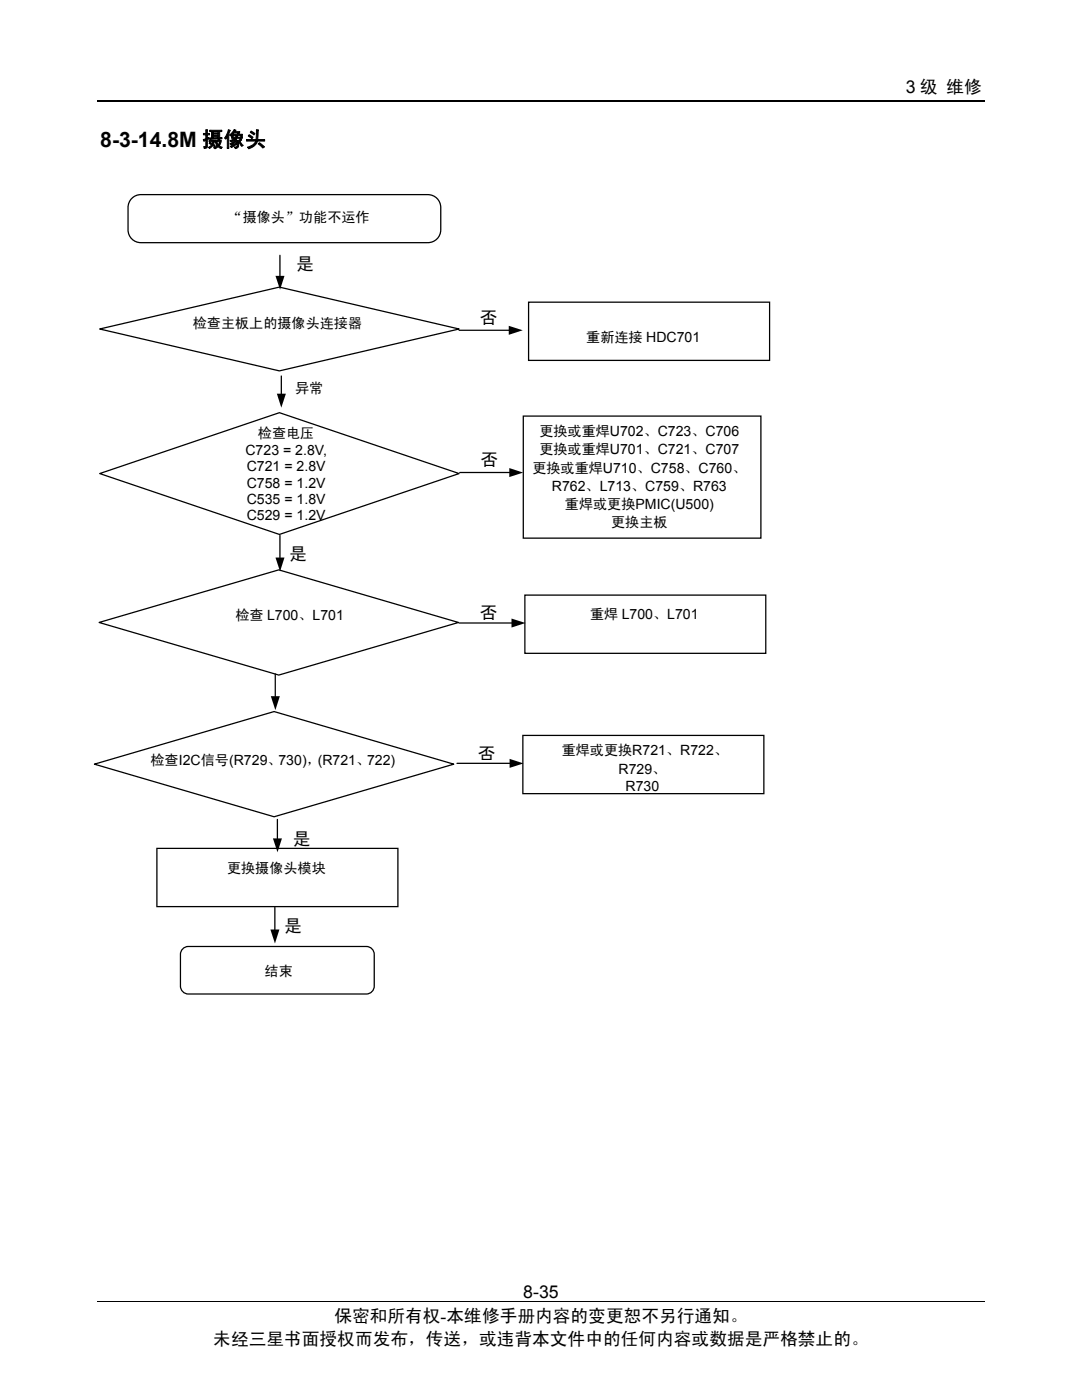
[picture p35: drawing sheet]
<svg xmlns="http://www.w3.org/2000/svg" width="216mm" height="279mm" viewBox="0 0 216 279" stroke-linecap="round" stroke-linejoin="round" font-family="sans-serif">
<defs><g id="words">
<text font-size="4.2" x="20" y="29.3">8-3-14.8M 摄像头</text>
<g font-size="3.5">
<text x="180.7" y="18.6">3 级 维修</text>
<text x="59.1" y="53.9">是</text>
<text x="95.7" y="64.7">否</text>
<text x="95.9" y="93.1">否</text>
<text x="57.7" y="111.7">是</text>
<text x="95.7" y="123.6">否</text>
<text x="95.4" y="151.6">否</text>
<text x="58.4" y="168.6">是</text>
<text x="56.7" y="186">是</text>
<text x="66.7" y="263.8">保密和所有权-本维修手册内容的变更恕不另行通知。</text>
<text x="104.4" y="259">8-35</text>
<text x="42.6" y="268.4">未经三星书面授权而发布，传送，或违背本文件中的任何内容或数据是严格禁止的。</text>
</g>
<g font-size="2.8">
<text x="45.6" y="44.3">“摄像头”功能不运作</text>
<text x="38.5" y="65.4">检查主板上的摄像头连接器</text>
<text x="117" y="68.2">重新连接 HDC701</text>
<text x="58.9" y="78.5">异常</text>
<text x="51.5" y="87.4">检查电压</text>
<text x="107.6" y="87">更换或重焊U702、C723、C706</text>
<text x="49" y="90.8">C723 = 2.8V,</text>
<text x="49.2" y="94.1">C721 = 2.8V</text>
<text x="106.2" y="94.3">更换或重焊U710、C758、C760、</text>
<text x="107.6" y="90.6">更换或重焊U701、C721、C707</text>
<text x="49.2" y="97.3">C758 = 1.2V</text>
<text x="49.2" y="100.6">C535 = 1.8V</text>
<text x="110.1" y="98">R762、L713、C759、R763</text>
<text x="112.7" y="101.6">重焊或更换PMIC(U500)</text>
<text x="49.2" y="103.8">C529 = 1.2V</text>
<text x="122" y="105.3">更换主板</text>
<text x="47" y="123.7">检查 L700、L701</text>
<text x="117.7" y="123.6">重焊 L700、L701</text>
<text x="30" y="152.6">检查I2C信号(R729、730)，(R721、722)</text>
<text x="112.1" y="150.7">重焊或更换R721、R722、</text>
<text x="123.4" y="154.4">R729、</text>
<text x="124.8" y="157.8">R730</text>
<text x="45.3" y="174.2">更换摄像头模块</text>
<text x="52.8" y="194.7">结束</text>
</g>
</g></defs>
<g fill="none" stroke="#000" stroke-width=".25">
<path d="M19.5 20.1h177M26.5 39.4l1-.5 .6-.1h57.3a2.57 2.57 0 0 1 2.5 2.6v4.5a2.56 2.56 0 0 1-2.5 2.5h-57.3a2.56 2.56 0 0 1-2.6-2.5v-4.5a2.58 2.58 0 0 1 1-2zM55.9 50.9v4.2M19.9 65.7l35.9-8.4 35.8 8.4-35.8 8.3zM56.1 75v3.6M91.6 65.9h10M105.5 60.3h48.1v11.6h-48.1zM19.9 94.5l35.9-12.1 35.8 12.1-35.8 12.2zM91.7 94.3h10M104.4 83h47.4v24.4h-47.4zM55.9 106.8v4.5M104.7 118.8h48.1v11.6h-48.1z"/>
<path d="M19.8 124.2l35.8-10.5 35.9 10.5-35.9 10.5zM54.9 134.5v4.5M91.6 124.3h10.5M18.8 152.5l35.9-10.5 35.9 10.5-35.9 10.5zM91.2 152.3h10.5M104.3 146.8h48.1v11.6h-48.1zM31.3 169.3h48.1v11.6h-48.1zM55.4 163.5v3.9M36.6 189.2l1-.3h35.5a1.58 1.58 0 0 1 1.6 1.6v6.3a1.58 1.58 0 0 1-1.6 1.6h-35.5a1.58 1.58 0 0 1-1.6-1.6v-6.3l.1-.5zM54.8 181.1v4.4"/>
</g>
<path d="M19.5 259.8h177" fill="none" stroke="#000" stroke-width=".2"/>
<path d="M55 55.1h1.8l-.9 2.7zM55.2 78.6h1.8l-.9 2.8zM101.5 65l2.8 .9-2.8 .9zM101.6 93.4l2.8 .9-2.8 .9zM55 111.3h1.8l-.9 2.7zM54 138.9h1.8l-.9 2.8zM102.1 123.4l2.8 .9-2.8 .9zM101.7 151.4l2.8 1-2.8 .8zM54.5 167.3h1.8l-.9 2.8zM54 185.5h1.8l-.9 2.8z" fill="#000"/>
<use href="#words"/>
</svg>
